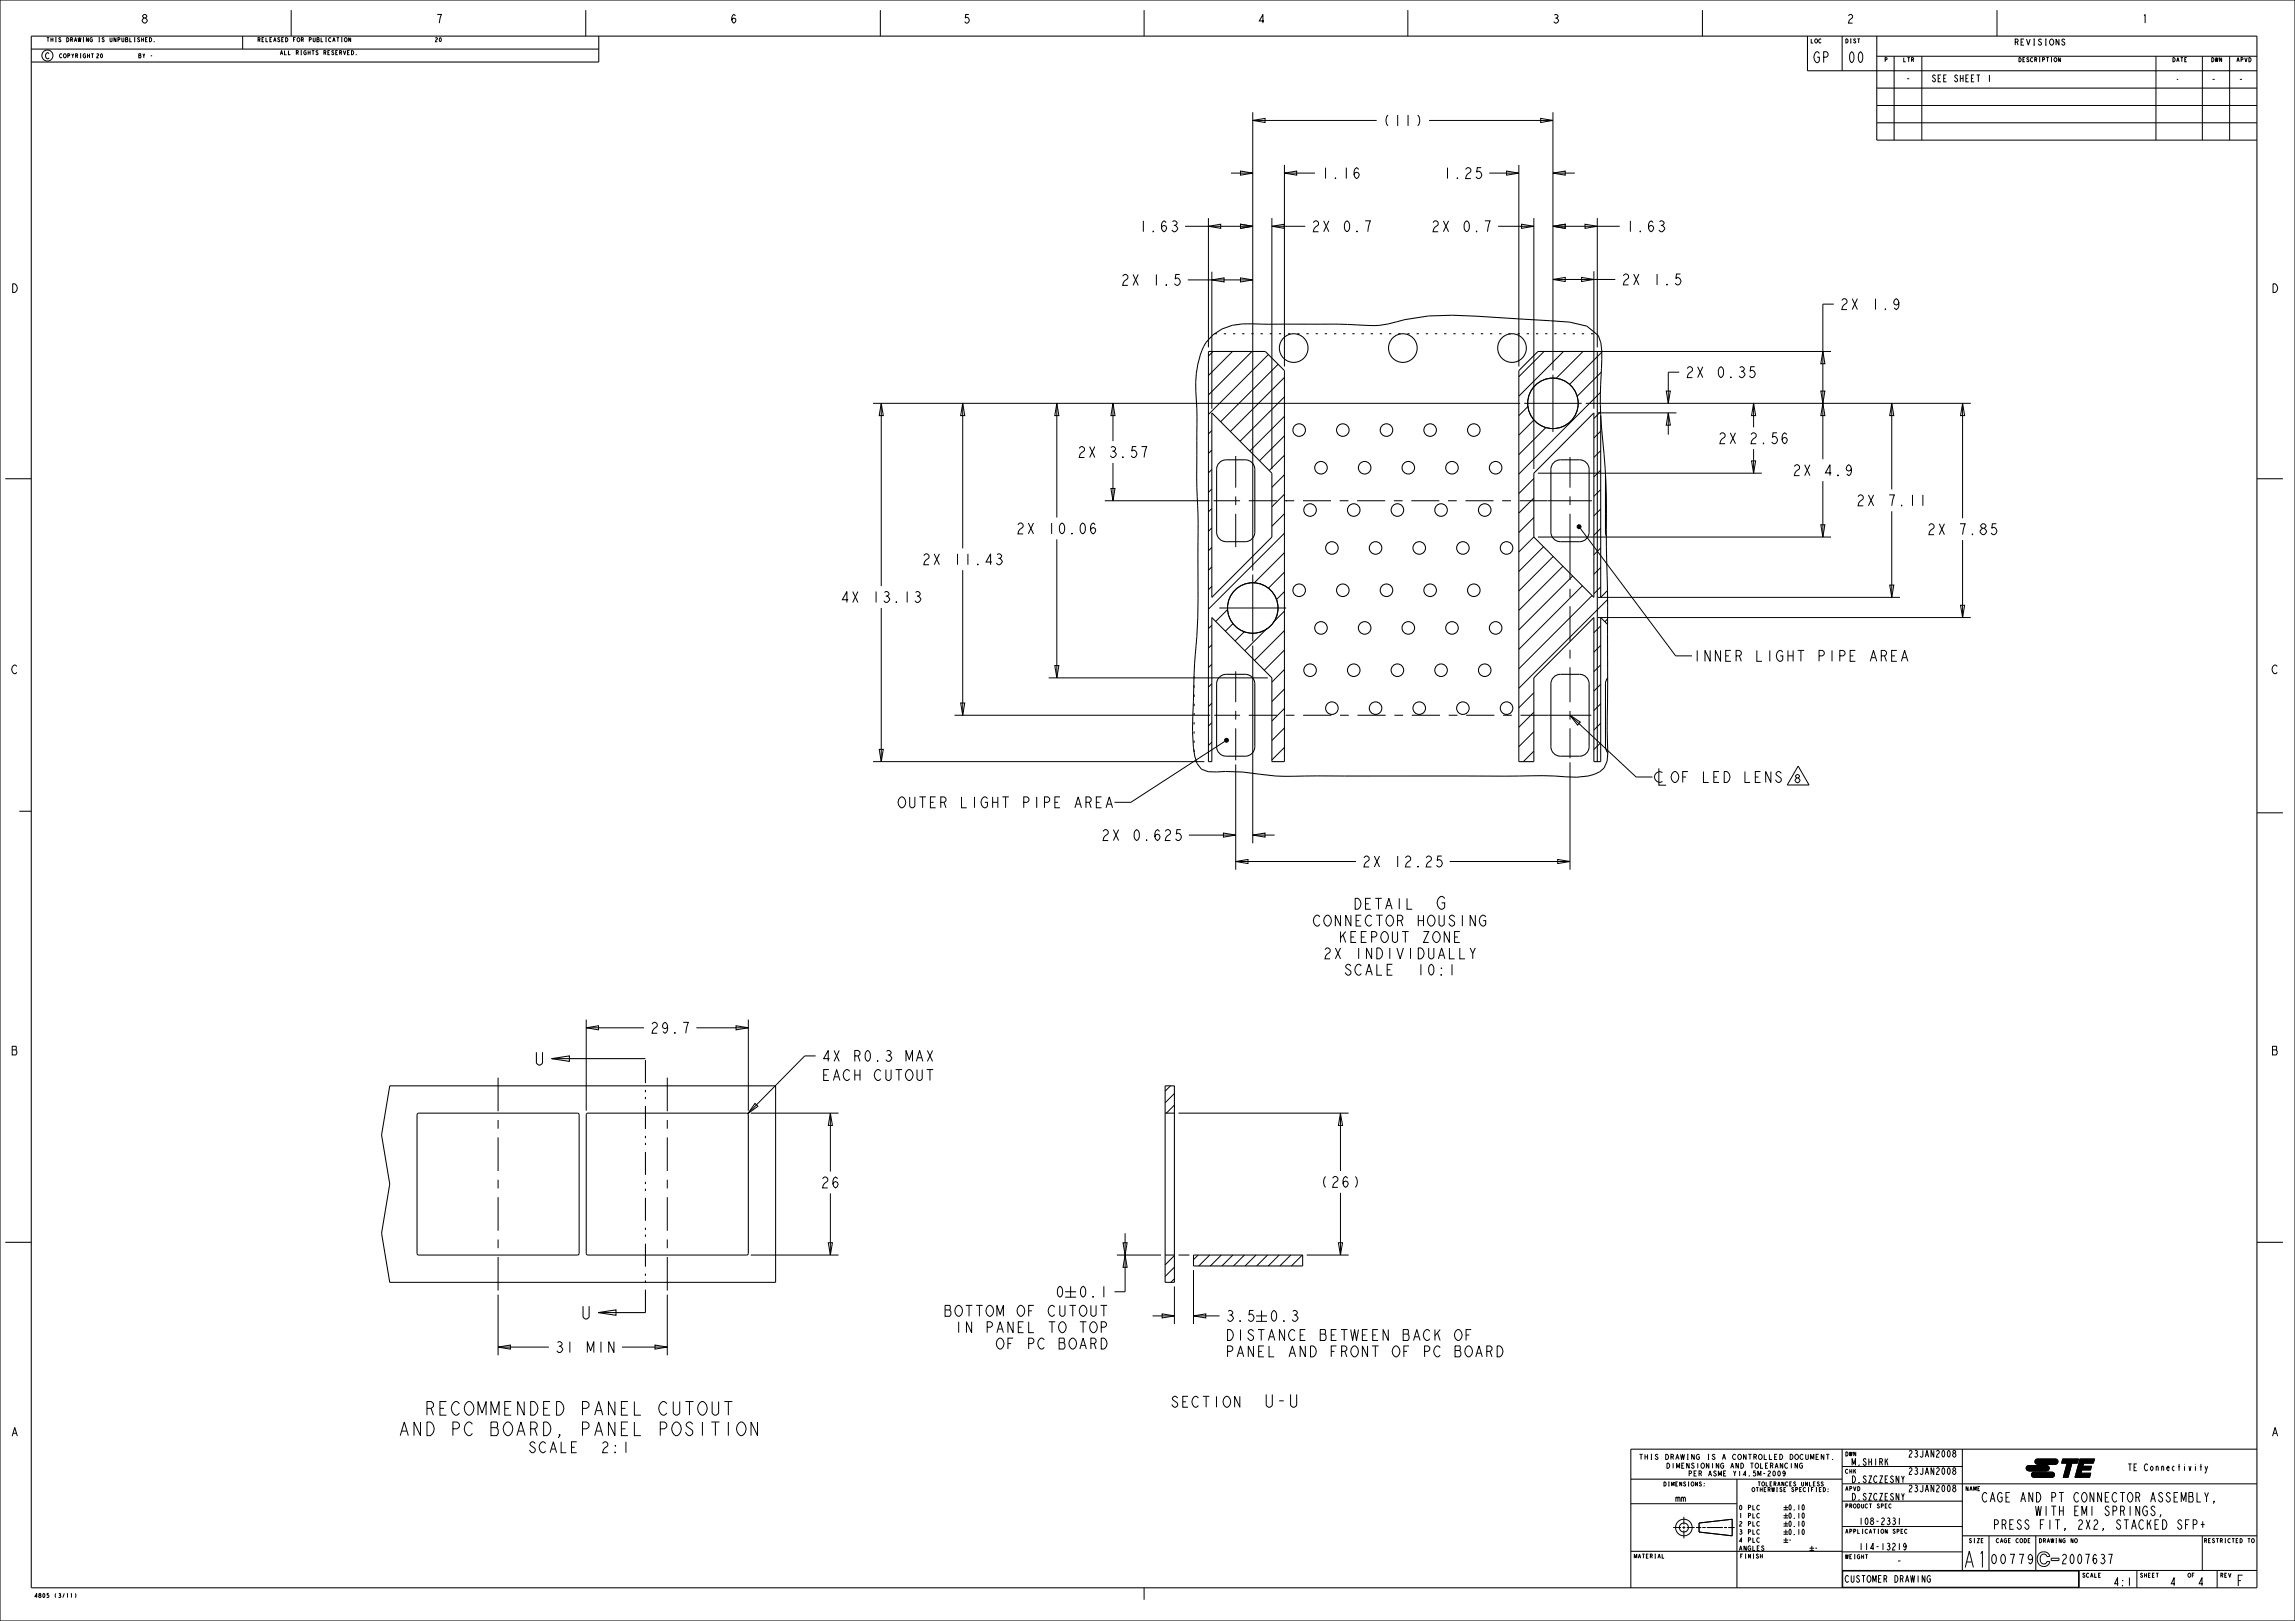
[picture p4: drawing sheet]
<svg xmlns="http://www.w3.org/2000/svg" width="841mm" height="594mm" viewBox="0 0 841 594" stroke-linecap="round" stroke-linejoin="round" font-family="sans-serif">
<defs><g id="words">
<text font-size="7.8" x="719.3" y="574.4">A1</text>
<g font-size="6.5">
<text x="165.5" y="518.6">RECOMMENDED PANEL CUTOUT</text>
<text x="157.7" y="526.1">AND PC BOARD, PANEL POSITION</text>
</g>
<g font-size="6.1">
<text x="526.5" y="333.2">G</text>
<text x="464.1" y="515.7">U-U</text>
</g>
<g font-size="5.2">
<text x="664.3" y="23">GP</text>
<text x="677" y="23">00</text>
<text x="506.5" y="46.1">(11 )</text>
<text x="483.9" y="65.4">1.16</text>
<text x="528.5" y="65.4">1.25</text>
<text x="417.1" y="84.9">1.63</text>
<text x="480.3" y="84.9">2X</text>
<text x="491.7" y="84.9">0.7</text>
<text x="524.2" y="84.9">2X</text>
<text x="535.6" y="84.9">0.7</text>
<text x="595.5" y="84.9">1.63</text>
<text x="410.5" y="104.6">2X</text>
<text x="421.9" y="104.6">1.5</text>
<text x="593.9" y="104.4">2X</text>
<text x="605.3" y="104.4">1.5</text>
<text x="674" y="113.4">2X</text>
<text x="685.4" y="113.4">1.9</text>
<text x="617.3" y="138.4">2X</text>
<text x="628.7" y="138.4">0.35</text>
<text x="394.5" y="167.6">2X</text>
<text x="405.9" y="167.6">3.57</text>
<text x="629.3" y="162.6">2X</text>
<text x="640.7" y="162.6">2.56</text>
<text x="656.6" y="174.3">2X</text>
<text x="668" y="174.3">4.9</text>
<text x="679.9" y="185.3">2X</text>
<text x="691.3" y="185.3">7.11</text>
<text x="372.1" y="195.6">2X</text>
<text x="383.5" y="195.6">10.06</text>
<text x="705.9" y="195.9">2X</text>
<text x="717.3" y="195.9">7.85</text>
<text x="337.6" y="206.9">2X</text>
<text x="349" y="206.9">11.43</text>
<text x="307.7" y="220.8">4X</text>
<text x="319.1" y="220.8">13.13</text>
<text x="620" y="242.3">INNER LIGHT PIPE AREA</text>
<text x="328.6" y="296">OUTER LIGHT PIPE AREA</text>
<text x="403.3" y="308">2X</text>
<text x="414.7" y="308">0.625</text>
<text x="498.9" y="317.7">2X</text>
<text x="510.3" y="317.7">12.25</text>
<text x="498.4" y="333.2">DETAIL</text>
<text x="486.6" y="339.4">CONNECTOR HOUSING</text>
<text x="494.4" y="345.4">KEEPOUT ZONE</text>
<text x="489.7" y="351.4">2X INDIVIDUALLY</text>
<text x="494.6" y="357.4">SCALE</text>
<text x="520.1" y="357.4">10:1</text>
<text x="238" y="378.6">29.7</text>
<text x="300.9" y="388.9">4X R 0.3</text>
<text x="330.6" y="388.9">MAX</text>
<text x="300.9" y="395.9">EACH CUTOUT</text>
<text x="300.5" y="435.3">26</text>
<text x="483.6" y="435.1">(26 )</text>
<text x="386.5" y="475.3">0</text>
<text x="395" y="475.3">0.1</text>
<text x="345.6" y="482.3">BOTTOM OF CUTOUT</text>
<text x="448.9" y="484.2">3.5</text>
<text x="465" y="484.2">0.3</text>
<text x="349.4" y="488.3">IN PANEL TO TOP</text>
<text x="448.9" y="491.2">DISTANCE BETWEEN BACK OF</text>
<text x="203.1" y="495.6">31</text>
<text x="213.8" y="495.6">MIN</text>
<text x="364.6" y="494.3">OF PC BOARD</text>
<text x="448.9" y="497.2">PANEL AND FRONT OF PC BOARD</text>
<text x="431.7" y="515.7">SECTION</text>
<text x="195.7" y="532.3">SCALE</text>
<text x="220.9" y="532.3">2:1</text>
<text x="819.4" y="581.2">F</text>
</g>
<g font-size="4.6">
<text x="726" y="550.4">CAGE AND PT CONNECTOR ASSEMBLY,</text>
<text x="745.6" y="555.4">WITH EMI SPRINGS,</text>
<text x="730.2" y="560.4">PRESS FIT, 2X2, STACKED SFP+</text>
<text x="729.1" y="573.1">00779</text>
<text x="755.1" y="573">2007637</text>
</g>
<g font-size="4.1">
<text x="51.5" y="8.5">8</text>
<text x="159.5" y="8.5">7</text>
<text x="267.4" y="8.5">6</text>
<text x="352.8" y="8.5">5</text>
<text x="460.7" y="8.5">4</text>
<text x="568.7" y="8.5">3</text>
<text x="676.6" y="8.5">2</text>
<text x="784.6" y="8.5">1</text>
<text x="3.9" y="107.2">D</text>
<text x="832.2" y="107.2">D</text>
<text x="3.9" y="246.9">C</text>
<text x="832.2" y="246.9">C</text>
<text x="3.9" y="386.6">B</text>
<text x="832.2" y="386.6">B</text>
<text x="3.9" y="526.3">A</text>
<text x="832.2" y="526.3">A</text>
</g>
<g font-size="3.9">
<text x="657.3" y="286.8">8</text>
<text x="694.8" y="573.5">-</text>
<text x="774.3" y="581.1">4:1</text>
<text x="795.1" y="581.1">4</text>
<text x="805.3" y="581.1">4</text>
</g>
<g font-size="3.3">
<text x="707.7" y="30">SEE SHEET 1</text>
<text x="698.2" y="30.1">-</text>
<text x="810.2" y="30.3">-</text>
<text x="820.2" y="30.3">-</text>
<text x="699.1" y="534">23JAN2008</text>
<text x="678.3" y="537">M.SHIRK</text>
<text x="779.5" y="538.9">TE Connectivity</text>
<text x="678.3" y="543.3">D.SZCZESNY</text>
<text x="699.1" y="540.3">23JAN2008</text>
<text x="613.9" y="550.3">mm</text>
<text x="678.3" y="549.7">D.SZCZESNY</text>
<text x="699.1" y="546.7">23JAN2008</text>
<text x="681" y="558.7">108-2331</text>
<text x="681" y="568">114-13219</text>
<text x="675.9" y="579.8">CUSTOMER DRAWING</text>
</g>
<g font-size="2.9">
<text x="737.9" y="16.5">REVISIONS</text>
<text x="16.4" y="21.6">C</text>
</g>
<g font-size="2.6">
<text x="797.2" y="30.1">-</text>
<text x="655.2" y="553.4">0.10</text>
<text x="655.2" y="556.4">0.10</text>
<text x="655.2" y="559.4">0.10</text>
<text x="655.2" y="562.4">0.10</text>
<text x="655.2" y="565.3">-</text>
<text x="664.7" y="568.3">-</text>
</g>
<g font-size="2.5">
<text x="606.9" y="534.8">THIS DRAWING IS A CONTROLLED DOCUMENT.</text>
<text x="610.4" y="538">DIMENSIONING AND TOLERANCING</text>
<text x="618.5" y="540.9">PER ASME Y14.5M-2009</text>
</g>
<g font-size="2.2">
<text x="637.1" y="553.3">0 PLC</text>
<text x="637.1" y="556.3">1 PLC</text>
<text x="637.1" y="559.2">2 PLC</text>
<text x="637.1" y="562.2">3 PLC</text>
<text x="637.1" y="565.2">4 PLC</text>
<text x="637.1" y="568.2">ANGLES</text>
</g>
<g font-size="2">
<text x="16.9" y="15.3">THIS DRAWING IS UNPUBLISHED.</text>
<text x="94.2" y="15.3">RELEASED FOR PUBLICATION</text>
<text x="159.2" y="15.3">20</text>
<text x="663.4" y="15.8">LOC</text>
<text x="676.1" y="15.8">DIST</text>
<text x="21.6" y="21.2">COPYRIGHT</text>
<text x="35.1" y="21.2">20</text>
<text x="50.6" y="21.2">BY -</text>
<text x="102.5" y="20.1">ALL RIGHTS RESERVED.</text>
<text x="690.4" y="22.6">P</text>
<text x="697.3" y="22.6">LTR</text>
<text x="739.5" y="22.6">DESCRIPTION</text>
<text x="795.9" y="22.6">DATE</text>
<text x="810.1" y="22.6">DWN</text>
<text x="819.4" y="22.6">APVD</text>
<text x="676.1" y="533.6">DWN</text>
<text x="676.1" y="539.9">CHK</text>
<text x="609.4" y="544.6">DIMENSIONS:</text>
<text x="643.9" y="544.5">TOLERANCES UNLESS</text>
<text x="641.8" y="546.6">OTHERWISE SPECIFIED:</text>
<text x="676.1" y="546.3">APVD</text>
<text x="720.1" y="546.3">NAME</text>
<text x="676.1" y="552.6">PRODUCT SPEC</text>
<text x="676.1" y="561.9">APPLICATION SPEC</text>
<text x="721.3" y="565.3">SIZE</text>
<text x="731.3" y="565.3">CAGE CODE</text>
<text x="747" y="565.3">DRAWING NO</text>
<text x="807.5" y="565.3">RESTRICTED TO</text>
<text x="598.6" y="571">MATERIAL</text>
<text x="637.5" y="571">FINISH</text>
<text x="676.1" y="571.2">WEIGHT</text>
<text x="762.9" y="578">SCALE</text>
<text x="784.1" y="578">SHEET</text>
<text x="801.6" y="578">OF</text>
<text x="813.5" y="578">REV</text>
<text x="12.4" y="585.4">4805 (3/11)</text>
</g>
</g></defs>
<g fill="none" stroke="#000" stroke-width=".38">
<path d="M0 0h841v594h-841zM11.5 13.2h815.6v568.6h-815.6zM11.5 18h207.9M219.4 13.2v9.5h-207.9M662.3 13.2v12.7h164.8M675 13.2v12.7M687.7 13.2v38.2M687.7 32.3h139.4M694.1 20.6v30.8M444.5 122.7a20.2 20.2 0 0 1 14.6-4l31.5 .1 9.6 .4a29.5 29.5 0 0 0 11.6-1.3 78.8 78.8 0 0 1 29.1-2l34.3 2.1 6.3 1.5 4.2 3.5a25.8 25.8 0 0 1 1.2 11.9l-.4 9.7a154.6 154.6 0 0 0 1.3 22l.7 10.3 .1 17.2a1780.8 1780.8 0 0 1 .3 73.4l.3 8.4a6.8 6.8 0 0 1-5 7.9 33.7 33.7 0 0 1-14.4 .6h-91.8a96.1 96.1 0 0 1-22.5-1.5l-12.8-.1-2.4-.9-1.6-2.1a42.4 42.4 0 0 1-1.6-17.3l.9-22.6a318.6 318.6 0 0 0 1-41.5v-6.7a636.2 636.2 0 0 1-.4-41.9 47.7 47.7 0 0 1 1.2-19.7 14.9 14.9 0 0 1 4.7-7.4zM142.8 397.9h141.4v72h-141.4l-3-18 3-18-3-18zM196.6 385.6v3.9l.8 .8h.6l.8-.8v-3.9"/>
<path d="M202.1 387.9l6.5-1v2zM202.1 387.9h34.4M427 397.9h3.4v72h-3.4zM153 408.1h59v51.6h-59zM215 408.1h59v51.6h-59zM427 407.9h3.4M427 459.9h3.4M437.4 459.9h40v4h-40zM213.7 478.6v4l.8 .7h.5l.9-.7v-4M219.2 481l6.5-1v2zM219.2 481h17.3M675 531v50.8"/>
<path d="M719.1 531v44.5M827.1 531h-229.5v50.8M597.7 542h77.3M636.5 542v39.8M675 550.1h44.1M719.1 543.7h108M597.6 568.5h77.5M675 575.5h86.9v6.3M675.2 575.7h86.5v5.9h-86.5zM719.1 562.8h108"/>
</g>
<path d="M236.5 481v-93.1" fill="none" stroke="#000" stroke-width=".38" stroke-dasharray="8.4 2.5 .8 1.7 .8 2.5" stroke-linecap="butt"/>
<g fill="none" stroke="#000" stroke-width=".37">
<path d="M33.4 19.7h.9M33.9 19.7v1.5M51.2 14l-.5-.2-.3 .4a.67 .67 0 0 1 .6 .4 .67 .67 0 0 1-.1 .7l-.5-.4M51.9 13.8v1.5M51.9 14.5h.7M52.6 13.8v1.5M53.3 14.5h.5M54.1 13.8h-.8v1.5h.8M54.8 13.8a.76 .76 0 0 1 .8 .7 .76 .76 0 0 1-.8 .8zM56.6 15.3h.1M88.9 13.2v4.8M106.7 3.7v9.5"/>
<path d="M123.4 13.8h.9M123.8 13.8v1.5M125.1 13.8h.3M125.1 15.3h.3M125.3 13.8v1.5M125.8 18.5l.5 1.6 .4-1.6M127.4 19.3h.4M128.1 18.5h-.7v1.6h.7M128.5 13.8v1.5l-.7-1.5v1.5M128.8 18.5a.76 .76 0 0 1 .8 .8 .76 .76 0 0 1-.8 .8zM130.6 20.1h.1M214.7 3.7v9.5"/>
<path d="M322.6 3.7v9.5M419.3 3.7v9.5M515.9 3.7v9.5M623.9 3.7v9.5M680.7 14.2h.9M731.8 3.7v9.5M754.5 14.3v2.2l-1.1-2.2v2.2M756.6 14.7l-.4-.4-.6 .4 1 1.1-.1 .6-.5 .1-.6-.5M55.2 20.4h.5M687.7 38.7h139.3M687.7 20.6h139.4M704.3 20.6v30.8"/>
<path d="M729 27.5v2.5M755 21.1v1.5l-.7-1.5v1.5M790.1 20.6l-.1 30.8M801.3 21.1h-.7v1.5h.7M807.1 20.6l-.1 30.8M817.1 20.6l-.1 30.8M824.1 21.1a.76 .76 0 0 1 .8 .8 .76 .76 0 0 1-.8 .7zM687.7 45h139.3M687.7 51.4h139.3M1.9 175.4h9.6M827.1 175.4h9.5M7.1 297.3h4.4"/>
<path d="M827.1 297.8h9.5M428.9 397.9l-1.9 2M430.4 400.7l-3.4 3.4M430.4 405l-3 2.9M1.9 455.2h9.6M439 459.9l-1.6 1.7M443.3 459.9l-4 4M447.5 459.9l-4 4M451.8 459.9l-4 4M456 459.9l-4 4M460.3 459.9l-4 4M464.5 459.9l-4 4"/>
<path d="M468.7 459.9l-4 4M473 459.9l-4 4M477.2 459.9l-4 4M827.1 455.2h9.5M430.4 460.1l-3.4 3.4M430.4 464.3l-3.4 3.4M430.4 468.6l-1.4 1.3M600.8 532.9h1.2M601.4 532.9v1.9M602.8 532.9v1.9M602.8 533.9h.9M603.7 532.9v1.9"/>
<path d="M604.9 532.9h.5M604.9 534.8h.5M605.2 532.9v1.9M666.4 532.9h-.9v1.9h.9M668.3 532.9v1.9l-.9-1.9v1.9M669.2 532.9h1.2M669.8 532.9v1.9M671.6 534.7l.1 .1zM675 537.4h44.1M691.3 535.3l.5 1.7M691.8 534.5l-1 1.4M715.8 532.7a.61 .61 0 0 1 .9 .3 .61 .61 0 0 1-.5 .8 .61 .61 0 0 1-.7-.7z"/>
<path d="M715.8 539.1a.61 .61 0 0 1 .9 .3 .61 .61 0 0 1-.5 .8 .61 .61 0 0 1-.7-.7zM716 532.5l-.4-.4 .4-.6 .6 .4-.3 .6M716 538.9l-.4-.4 .4-.7 .6 .4-.3 .7M742.8 537.3l.6-.3h6.6a.95 .95 0 0 1 .9 .9 .95 .95 0 0 1-.8 1l-6.7 .1a.95 .95 0 0 1-.8-.6 .95 .95 0 0 1 .2-1.1zM743.4 539l6.7-.1zM744.7 539.7l.7-.2h6.5a.95 .95 0 0 1 1 .8 .95 .95 0 0 1-.9 1l-6.6 .1a.95 .95 0 0 1-.9-.6 .95 .95 0 0 1 .2-1.1zM746 534.9l.6-.3h6.6a.95 .95 0 0 1 .9 .9 .95 .95 0 0 1-.8 1h-6.7a.95 .95 0 0 1-.8-.5 .95 .95 0 0 1 .2-1.1zM746.6 536.5h6.7zM750.1 538.9l-6.7 .1a.95 .95 0 0 1-.9-1 .95 .95 0 0 1 .9-1h6.6a.95 .95 0 0 1 .9 1 .95 .95 0 0 1-.9 1M753.3 536.5h-6.7a.95 .95 0 0 1-.9-.9 .95 .95 0 0 1 .9-1h6.6a.95 .95 0 0 1 .9 1 .95 .95 0 0 1-.9 .9M755.9 534.6h5.8l-.4 1.5h-2.1l-1.4 5.3h-1.7l1.4-5.3h-2zM762.2 534.6h5.3l-.4 1.5h-3.6l-3.1 5.3z"/>
<path d="M762.2 534.6h5.3l-.4 1.5h-3.6l-.3 1.2h3.2l-.3 1.3h-3.3l-.3 1.3h3.6l-.4 1.5h-5.3zM762.8 538.6l-.3 1.3h3.6l-.4 1.5h-5.3zM763.5 536.1l-.3 1.2h3.2l-.3 1.3h-3.3l-2.4 2.8zM806.1 537.5h.8M806.5 536.4v2.5M808 537.3l.5 1.4-.1 .7-.5 .4M809 537.3l-.5 1.4M597.6 551h38.9M613.1 559.7h2.9M616.5 559.7h1.1M617.1 555.8v2.9M617.1 559.2v1.1"/>
<path d="M618.1 559.7h2.9M621.5 559.7h1.9M622.6 558.1l12.2-1.4v6.1l-12.2-1.4zM623.5 543.3l-.5-.3-.2 .4a.67 .67 0 0 1 .6 .4 .67 .67 0 0 1-.2 .8l-.5-.4M623.9 559.7h1.1M624.6 543.5h.1M624.6 544.6h.1M625.5 559.7h5.8M631.8 559.7h1M633.4 559.7h2.2M644.8 551.9l-.4-.3a.79 .79 0 0 0-.7 .9 .79 .79 0 0 0 .9 .6l.2-.1M644.8 554.8l-.4-.2a.79 .79 0 0 0-.7 .8 .79 .79 0 0 0 .9 .7l.2-.1"/>
<path d="M644.8 557.8l-.4-.3a.79 .79 0 0 0-.7 .9 .79 .79 0 0 0 .9 .7l.2-.1M653.6 552.4h1.7M653.6 558.4h1.7M653.6 555.4h1.7M653.6 553.3h1.7M653.6 559.2h1.7M653.6 556.3h1.7M654.4 551.6v1.7M654.4 554.6v1.7M654.4 557.5v1.7M660.6 551.5h.4l.2 .5-.1 1-.3 .4-.4-.7zM660.6 554.6h.4l.2 .5v.6l-.4 .7-.4-.7z"/>
<path d="M660.6 557.5h.4l.2 .5v.7l-.4 .7-.4-.7zM664.5 543.8h.5M665.2 543h-.7v1.5h.7M665.4 545.1h.4M665.4 546.6h.4M666.7 543.3l-.5-.3-.2 .4a.67 .67 0 0 1 .6 .4 .67 .67 0 0 1-.2 .7l-.5-.3M666.7 545.8h.5M667.4 545.1h-.7v1.5h.7M668.1 543.3l-.4-.3-.3 .4a.67 .67 0 0 1 .6 .4 .67 .67 0 0 1-.1 .7l-.6-.3M668.2 545.1a.76 .76 0 0 1 .8 .7 .76 .76 0 0 1-.8 .8zM670 545.6h.1M670 546.6h.1"/>
<path d="M675 559.4h44.1M675 543.7h44.1M680.7 544.7a.76 .76 0 0 1 .9 .8 .76 .76 0 0 1-.9 .8zM690.9 551.9h.4M691.6 551.1h-.7v1.5h.7M693 551.3l-.2-.2a.7 .7 0 0 0-.7 .8 .7 .7 0 0 0 .8 .6l.1-.1M695.8 540.8v2.5l-1-2.5v2.5M695.8 547.2v2.5l-1-2.5v2.5M696 556.2v2.5M696.8 540.8l.5 1.3v1.2M696.8 547.2l.5 1.3v1.2M697.8 540.8l-.5 1.3"/>
<path d="M697.8 547.2l-.5 1.3M715.8 545.4a.61 .61 0 0 1 .9 .3 .61 .61 0 0 1-.5 .8 .61 .61 0 0 1-.7-.7zM716 545.2l-.4-.4 .4-.6 .6 .4-.3 .6M725.5 544.7h-.7v1.6h.7M745.4 541.4l6.6-.1zM752 541.4h-6.6a.95 .95 0 0 1-1-1 .95 .95 0 0 1 1-.9h6.5a.95 .95 0 0 1 1 .9 .95 .95 0 0 1-1 1M786.9 552.5l-.5-.6a1.86 1.86 0 0 0-1.3 1.8 1.86 1.86 0 0 0 1.3 1.7l.5-.6v-1.1h-.7M789.7 552.5l-.5-.6a.8 .8 0 0 0-.9 .9l.5 .6a1.03 1.03 0 0 1 .9 1 1.03 1.03 0 0 1-.9 1l-.7-.9M791.8 555.4l-.2-.3 .2 .3-.4 .6M798.1 546.9h-1.4v3.5h1.4M799.3 550.4v-3.5l.9 2.9 .9-2.9v3.5M799.5 557.5l-.5-.6a.8 .8 0 0 0-.9 .9l.5 .6a1.03 1.03 0 0 1 .9 1 1.03 1.03 0 0 1-.9 1l-.7-.9"/>
<path d="M800.9 558.7h.9M802.1 546.9h1.2l.2 .3-.2 1.2 .4 .5v.9l-.4 .6h-1.2zM802.1 548.4h1.2M802.3 556.9h-1.4v3.5M803.7 558.7h.9l.5-.6v-.6l-.5-.6h-.9v3.5M805.1 546.9v3.5h1.4M806.5 558.7h1.4M807.2 557.5v2.3M807.9 546.9l.7 1.8v1.7M809.3 546.9l-.7 1.8M811.4 550.4l-.2-.3 .2 .3-.4 .6M609.1 569.5v1.5h.7"/>
<path d="M617.1 560.8v2.9M644.8 560.8l-.4-.3a.79 .79 0 0 0-.7 .9 .79 .79 0 0 0 .9 .7l.2-.2M644.8 563.8l-.4-.3a.79 .79 0 0 0-.7 .9 .79 .79 0 0 0 .9 .7l.2-.2M645.1 570.2h.7M645.8 569.5v1.5M646.4 566.8l-.3-.3-.5 .3 .8 .8-.1 .4-.4 .2-.4-.4M653.6 564.3h1.7M653.6 561.4h1.7M653.6 565.2h1.7M653.6 562.2h1.7M654.4 560.5v1.7M654.4 563.5v1.7"/>
<path d="M660.6 560.5h.4l.2 .5v.7l-.4 .7-.4-.7zM663.1 567.3h1.7M663.1 568.2h1.7M663.9 566.5v1.7M675 568.7h44.1M683.5 569.7h.9M684 569.7v1.5M695.2 561.1l.6-.1v-.5l-.6-.1v1.5M696.6 561.1h.5M697.4 560.4h-.8v1.5h.8M698.5 566.3l-.5 .7-.4-.2v-.9l.4-.4a1.69 1.69 0 0 1 0 2.5l-.4-.4M698.8 560.6l-.3-.2a.7 .7 0 0 0-.6 .8 .7 .7 0 0 0 .8 .6l.1-.1"/>
<path d="M705.4 577.3v2.5l-1-2.5v2.5M707.4 577.7l-.4-.4a1.33 1.33 0 0 0-.9 1.3 1.33 1.33 0 0 0 .9 1.2l.4-.4v-.8h-.5M726.8 563.8h-.8v1.5h.8M728.9 562.8v12.7M741.8 563.8a.76 .76 0 0 1 .8 .8 .76 .76 0 0 1-.8 .7zM743.2 564.6h.5M744 563.8h-.8v1.5h.8M744.8 570.7l-.2 .6-.6 .3-.6-.3a1.27 1.27 0 0 1 .6-1.7l.4 .3a2.21 2.21 0 0 1-.4 3.2l-.6-.6M746 562.8v12.7M747.3 569.2l.8-.4 1.2-.1 .8 .2 .7 .7 .3 .8h-1l-.5-.7-.8-.2-.8 .4-.3 .8 .1 1.5 .7 .8h1l.6-.8h1l-.2 .8-.7 .7-1.7 .3-1.5-1-.5-1.9zM754.5 571h-2.8v.9h2.8M759.7 563.8v1.5l-.8-1.5v1.5"/>
<path d="M761.9 575.5h65.2M769 577.3h.5M769.8 576.5h-.8v1.5h.8M772.6 569.5h1.4l-.7 3.5M783.1 575.5v6.3M790.1 576.5h.9M790.6 576.5v1.5M807 562.8v12.7M812.5 575.5v6.3M823.7 563.8h.9M824.1 563.8v1.5M26 584.2l.2-.3v1.5"/>
<path d="M27.5 583.9l.3 .9-.3 .6M419.3 581.8v4.4"/>
<circle cx="126.7" cy="14.5" r=".68"/>
<circle cx="17.4" cy="20.4" r="2.03"/>
<circle cx="753.2" cy="21.8" r=".68"/>
<circle cx="617.1" cy="559.7" r="3"/>
<circle cx="617.1" cy="559.7" r="1.66"/>
<circle cx="760.8" cy="564.5" r=".68"/>
<circle cx="825.6" cy="564.5" r=".68"/>
</g>
<path d="M742.8 537.3l.6-.3h6.6a.95 .95 0 0 1 .9 .9 .95 .95 0 0 1-.8 1l-6.7 .1a.95 .95 0 0 1-.8-.6 .95 .95 0 0 1 .2-1.1zM744.7 539.7l.7-.2h6.5a.95 .95 0 0 1 1 .8 .95 .95 0 0 1-.9 1l-6.6 .1a.95 .95 0 0 1-.9-.6 .95 .95 0 0 1 .2-1.1zM746 534.9l.6-.3h6.6a.95 .95 0 0 1 .9 .9 .95 .95 0 0 1-.8 1h-6.7a.95 .95 0 0 1-.8-.5 .95 .95 0 0 1 .2-1.1zM755.9 534.6h5.8l-.4 1.5h-2.1l-1.4 5.3h-1.7l1.4-5.3h-2zM762.8 538.6l-.3 1.3h3.6l-.4 1.5h-5.3zM763.5 536.1l-.3 1.2h3.2l-.3 1.3h-3.3l-2.4 2.8zM762.2 534.6h5.3l-.4 1.5h-3.6l-3.1 5.3z" fill="#000"/>
<!-- layer: COSMETIC -->
<path d="M445.1 122.3h139.8M437.6 275.6v-28.5" fill="none" stroke="#000" stroke-width=".38" stroke-dasharray=".8 2.5" stroke-linecap="butt"/>
<!-- layer: DIM_DRIVEN -->
<g fill="none" stroke="#000" stroke-width=".37">
<path d="M459.1 44.1l4.5-.7v1.5zM459.1 41.1v167.9M459.1 44.1h45.4M523.7 44.1h45.4M564.6 43.4l4.5 .7-4.5 .8zM569.1 41.1v94.7M442.8 79.9v47.4M451.1 63.4h8M454.6 62.7l4.5 .7-4.5 .8zM466.1 79.9v92M470.7 63.4l4.5-.7v1.5zM470.7 60.4v73.9"/>
<path d="M470.7 63.4h11.2M497.9 62.1l-.7-.7-.5 .4a2.53 2.53 0 0 0 .5 3.6 1.24 1.24 0 0 0 .8-1.1 1.24 1.24 0 0 0-.8-1.2l-.8 .3-.2 .7M542.8 61.4h-1.4l-.3 1.7 .5-.3a1.34 1.34 0 0 1 1.4 1.3 1.34 1.34 0 0 1-1.4 1.3l-.7-.6M545.7 63.4h10.9M552.1 62.7l4.5 .7-4.5 .8zM556.6 60.4v73.9M562.1 79.9v92M569.1 63.4l4.5-.7v1.5zM569.1 63.4h8M585.3 79.9v47.4M429.7 81.3l.4-.4a1 1 0 0 1 1.2 1l-.7 .7a1.11 1.11 0 0 1 .7 1.7 1.11 1.11 0 0 1-1.9 0M434.3 82.9h24.8"/>
<path d="M442.8 82.9l4.5-.7v1.5zM444.1 99.6v50.2M454.6 82.2l4.5 .7-4.5 .8zM466.1 82.9l4.5-.7v1.5zM466.1 82.9h12.2M549 82.9h13.1M557.6 82.2l4.5 .7-4.5 .8zM569.1 82.9l4.5-.7v1.5zM569.1 82.9h24.4M580.8 82.2l4.5 .7-4.5 .8zM584.1 99.4v50.4M608.1 81.3l.5-.4a1 1 0 0 1 1.2 1l-.7 .7a1.11 1.11 0 0 1 .7 1.7 1.11 1.11 0 0 1-1.9 0"/>
<path d="M432.3 100.6h-1.4l-.3 1.6 .5-.3a1.34 1.34 0 0 1 1.4 1.3 1.34 1.34 0 0 1-1.4 1.4l-.7-.7M435.3 102.6h23.8M444.1 102.6l4.5-.8v1.5zM454.6 101.8l4.5 .8-4.5 .7zM569.1 102.4l4.5-.7v1.5zM569.1 102.4h22.8M579.6 101.7l4.5 .7-4.5 .8zM615.8 100.4h-1.4l-.3 1.7 .5-.4a1.34 1.34 0 0 1 1.4 1.4 1.34 1.34 0 0 1-1.4 1.3l-.7-.7M672 111.4h-4v56.9M586.8 128.8h84.2M615.3 136.4h-4v11.4M643 134.4h-1.4l-.3 1.6 .5-.3a1.34 1.34 0 0 1 1.4 1.3 1.34 1.34 0 0 1-1.4 1.4l-.7-.7"/>
<path d="M668 128.8l.7 4.5h-1.5zM319.9 147.8h237.2M322.9 147.8l.8 4.5h-1.5zM322.9 147.8v67M352.8 147.8l.7 4.5h-1.5zM352.8 147.8v53.1M387.3 147.8l.7 4.5h-1.5zM387.3 147.8v41.8M407.8 147.8l.8 4.5h-1.5zM407.8 147.8v13.8M581.1 147.8h141.1M585.6 151.3h28.7"/>
<path d="M610.6 143.3h1.5l-.8 4.5zM611.3 151.3l.8 4.5h-1.5zM611.3 151.3v8M642.6 147.8l.8 4.5h-1.5zM642.6 147.8v8.8M654.7 159.3l-.7-.7-.5 .3a2.53 2.53 0 0 0 .5 3.7 1.24 1.24 0 0 0 .8-1.2 1.24 1.24 0 0 0-.8-1.1l-.7 .3-.2 .7M667.2 143.3h1.5l-.7 4.5zM668 147.8l.7 4.5h-1.5zM693.2 147.8l.8 4.5h-1.5zM693.2 147.8v31.5M719.2 147.8l.7 4.5h-1.5zM719.2 147.8v42.1"/>
<path d="M407.1 179h1.5l-.8 4.5zM407.8 169.6v13.9M418.3 163.6h1.9l-1 4M563.6 173.4h82M641.9 168.9h1.5l-.8 4.5zM642.6 164.6v8.8M668 176.3v20.5M387.3 197.6v50.8M401.3 192.3l-.7-.7-.5 .4a2.53 2.53 0 0 0 .5 3.6 1.24 1.24 0 0 0 .8-1.1 1.24 1.24 0 0 0-.8-1.2l-.7 .3-.3 .7M404.8 183.5h38.4M563.6 196.8h107.4M667.2 192.3h1.5l-.7 4.5z"/>
<path d="M693.2 187.3v31.6M719.2 197.9v28.4M731.5 191.9h-1.4l-.2 1.7 .5-.3a1.34 1.34 0 0 1 1.4 1.3 1.34 1.34 0 0 1-1.4 1.3l-.8-.6M335.5 217.1l.5-.3a1 1 0 0 1 1.2 1l-.7 .6a1.11 1.11 0 0 1 .6 1.8 1.11 1.11 0 0 1-1.8-.1M336 218.4h.5M352.8 208.9v53.2M365.4 203.3l.4-.4a1 1 0 0 1 1.2 1l-.7 .7a1.11 1.11 0 0 1 .7 1.7 1.11 1.11 0 0 1-1.9 0M365.8 204.6h.5M585.6 218.9h110.6M692.5 214.4h1.5l-.8 4.5zM322.9 222.8v56.3M459.1 236.5v72.5"/>
<path d="M585.6 226.3h136.6M718.4 221.8h1.5l-.7 4.5zM352 257.6h1.5l-.7 4.5zM384.3 248.4h80.3M386.5 243.9h1.5l-.7 4.5zM319.9 279.1h121.4M322.2 274.6h1.5l-.8 4.5zM349.8 262.1h93.7M575.3 279.3v39.4M452.8 280.1v38.6M432.7 304h-1.4l-.3 1.7 .5-.4a1.34 1.34 0 0 1 1.4 1.4 1.34 1.34 0 0 1-1.4 1.3l-.7-.7M435.7 306h17.1"/>
<path d="M448.3 305.3l4.5 .7-4.5 .8zM452.8 315.7l4.5-.8v1.5zM452.8 315.7h44.1M459.1 306l4.5-.7v1.5zM459.1 306h8M528.3 313.7h-1.4l-.2 1.7 .4-.4a1.34 1.34 0 0 1 1.5 1.4 1.34 1.34 0 0 1-1.5 1.3l-.7-.7M531.3 315.7h44M570.8 314.9l4.5 .8-4.5 .7zM214.8 376.6l4.5-.7v1.5zM214.8 373.6v33.4M214.8 376.6h21.2M250.3 374.6h1.9l-.9 4"/>
<path d="M255.2 376.6h19M269.7 375.9l4.5 .7-4.5 .8zM274.2 373.6v33.4M298.9 386.9h-4l-20.9 21.2M324.9 385.3l.5-.4a1 1 0 0 1 1.1 1l-.7 .7a1.11 1.11 0 0 1 .7 1.7 1.11 1.11 0 0 1-1.9 0M336 391.9v3.4l.8 .6h.4l.7-.6v-3.4M339.6 391.9h2.4M339.8 384.9l1.9 4M340.8 391.9v4M341.7 384.9l-1.9 4M275.1 407.9h32.2M276.7 404.3l1 1.1-3.7 2.7z"/>
<path d="M304.3 407.9l.7 4.5h-1.5zM304.3 407.9v21.4M431.9 407.9h62.3M491.2 407.9l.8 4.5h-1.5zM491.2 407.9v21.2M304.3 437.3v22.6M491.2 437.1v22.8M275.1 459.9h32.2M303.5 455.4h1.5l-.7 4.5zM409.3 459.9h16.2M411.5 455.4h1.5l-.7 4.5zM412.3 459.9l.7 4.5h-1.5z"/>
<path d="M412.3 451.9v21.4h-3.9M478.9 459.9h15.3M490.5 455.4h1.5l-.8 4.5zM182.5 474.4v22.2M244.5 474.4v22.2M390.3 473.3h4M390.3 475.3h4M392.3 471.3v4M396.2 478.7l.5-.4a2.03 2.03 0 0 1 1.6 2 2.03 2.03 0 0 1-1.6 2 2.3 2.3 0 0 1-.5-3.6zM399.8 478.3v3.4l.7 .6h.4l.8-.6v-3.4M403.3 478.3h2.4M404.5 478.3v4"/>
<path d="M430.4 471.4v13.8M437.4 465.4v19.8M182.5 493.6l4.5-.7v1.5zM182.5 493.6h18.6M225 491.6v4l-1.9-4v4M227.9 493.6h16.6M240 492.9l4.5 .7-4.5 .8zM395.7 484.3h2.4M399.8 492.3h1.1l.5-.3 .3-.3-.3-1-.5-.4h-1.1v4M400 484.7l.5-.4a2.03 2.03 0 0 1 1.6 2 2.03 2.03 0 0 1-1.6 2 2.3 2.3 0 0 1-.5-3.6zM400.9 492.3l.8 2M403.6 486.3h1.1l.5-.3 .3-.3-.3-1-.5-.4h-1.1v4"/>
<path d="M403.6 490.3a2 2 0 0 1 2.1 2 2 2 0 0 1-2.1 2zM422.4 482.2h8M425.9 481.5l4.5 .7-4.5 .8zM437.4 482.2l4.5-.7v1.5zM437.4 482.2h9.5M459.3 480.2h-1.4l-.2 1.7 .4-.4a1.34 1.34 0 0 1 1.5 1.4 1.34 1.34 0 0 1-1.5 1.3l-.7-.7M460.3 482.2h4M460.3 484.2h4M462.3 480.2v4M473.7 480.5l.5-.3a1 1 0 0 1 1.2 1l-.7 .7a1.11 1.11 0 0 1 .7 1.7 1.11 1.11 0 0 1-1.9-.1M525.8 487.2v4M526.8 488.5l.9 2.7"/>
<path d="M527.7 487.2l-1.9 2.3M533.2 493.2h1.7l.2 .3-.2 1.4 .4 .6v1l-.4 .7h-1.7zM533.2 494.9h1.7M533.7 487.5l.4-.3a2.03 2.03 0 0 1 1.7 2 2.03 2.03 0 0 1-1.7 2 2.3 2.3 0 0 1-.4-3.7zM537.2 489.2h1.2M537.5 493.5l.4-.3a2.03 2.03 0 0 1 1.7 2 2.03 2.03 0 0 1-1.7 2 2.3 2.3 0 0 1-.4-3.7zM539.1 487.2h-1.9v4M540.8 497.2l1.2-4 1.2 4M541.3 495.9h1.4M544.8 495.2h1.2l.5-.3 .2-.4-.2-1-.5-.3h-1.2v4M546 495.2l.7 2M548.6 493.2a2 2 0 0 1 2.2 2 2 2 0 0 1-2.2 2z"/>
</g>
<!-- layer: DTM_AXIS -->
<g fill="none" stroke="#000" stroke-width=".37">
<path d="M569.1 137.3v21M558.6 147.8h21M452.8 167.1v11.6M575.3 167.5v11.2M444.7 183.5h9.7M452.8 181.9v3.2M452.8 188.3v12.2M457.6 183.5h10.3M471.1 183.5h.1M471.1 183.5h3.2M477.5 183.5h10.2M490.9 183.5h3.2"/>
<path d="M497.3 183.5h10.3M510.8 183.5h3.2M517.2 183.5h10.2M530.6 183.5h3.2M537 183.5h10.3M550.5 183.5h3.2M556.9 183.5h10.2M567.3 183.5h16.1M575.3 181.9v3.2M575.3 188.3v24.3M459.1 210.5v24.5M575.3 215.8v3.2"/>
<path d="M446.8 222.8h24.5M575.3 222.2v12.7M575.3 238.1v3.2M452.8 246v11.3M575.3 244.5v12.8M445 262.1h9.4M452.8 260.5v3.2M452.8 266.9v11.7M457.6 262.1h10.3M471.1 262.1h3.2M477.5 262.1h10.4M491.1 262.1h3.2"/>
<path d="M497.4 262.1h10.4M511 262.1h3.2M517.4 262.1h10.3M530.9 262.1h3.2M537.3 262.1h10.3M550.8 262.1h3.2M557.2 262.1h25.9M575.3 260.5v3.2M575.3 266.9v10.9M182.5 394.9v12.3M244.5 394.9v12.3M182.5 410.4v3.2"/>
<path d="M182.5 416.8v12.3M244.5 410.4v3.2M244.5 416.8v12.3M182.5 432.3v3.2M182.5 438.7v12.3M244.5 432.3v3.2M244.5 438.7v12.3M182.5 454.2v3.2M244.5 454.2v3.2M182.5 460.6v12.3M244.5 460.6v12.3"/>
</g>
<g fill="none" stroke="#000" stroke-width=".38">
<circle cx="474.1" cy="127.5" r="5.3"/>
<circle cx="514.1" cy="127.5" r="5.3"/>
<circle cx="554.1" cy="127.5" r="5.3"/>
<circle cx="476.1" cy="157.6" r="2.3"/>
<circle cx="492.1" cy="157.6" r="2.3"/>
<circle cx="508.1" cy="157.6" r="2.3"/>
<circle cx="524.1" cy="157.6" r="2.3"/>
<circle cx="540.1" cy="157.6" r="2.3"/>
<circle cx="569.1" cy="147.8" r="9.3"/>
<circle cx="484.1" cy="171.4" r="2.3"/>
<circle cx="500.1" cy="171.4" r="2.3"/>
<circle cx="516.1" cy="171.4" r="2.3"/>
<circle cx="532.1" cy="171.4" r="2.3"/>
<circle cx="548.1" cy="171.4" r="2.3"/>
<circle cx="480.1" cy="186.9" r="2.3"/>
<circle cx="496.1" cy="186.9" r="2.3"/>
<circle cx="512.1" cy="186.9" r="2.3"/>
<circle cx="528.1" cy="186.9" r="2.3"/>
<circle cx="544.1" cy="186.9" r="2.3"/>
<circle cx="476.1" cy="216.3" r="2.3"/>
<circle cx="488.1" cy="200.8" r="2.3"/>
<circle cx="492.1" cy="216.3" r="2.3"/>
<circle cx="504.1" cy="200.8" r="2.3"/>
<circle cx="508.1" cy="216.3" r="2.3"/>
<circle cx="520.1" cy="200.8" r="2.3"/>
<circle cx="524.1" cy="216.3" r="2.3"/>
<circle cx="536.1" cy="200.8" r="2.3"/>
<circle cx="540.1" cy="216.3" r="2.3"/>
<circle cx="552.1" cy="200.8" r="2.3"/>
<circle cx="459.1" cy="222.8" r="9.3"/>
<circle cx="484.1" cy="230.1" r="2.3"/>
<circle cx="500.1" cy="230.1" r="2.3"/>
<circle cx="516.1" cy="230.1" r="2.3"/>
<circle cx="532.1" cy="230.1" r="2.3"/>
<circle cx="548.1" cy="230.1" r="2.3"/>
<circle cx="480.1" cy="245.6" r="2.3"/>
<circle cx="488.1" cy="259.5" r="2.3"/>
<circle cx="496.1" cy="245.6" r="2.3"/>
<circle cx="504.1" cy="259.5" r="2.3"/>
<circle cx="512.1" cy="245.6" r="2.3"/>
<circle cx="520.1" cy="259.5" r="2.3"/>
<circle cx="528.1" cy="245.6" r="2.3"/>
<circle cx="536.1" cy="259.5" r="2.3"/>
<circle cx="544.1" cy="245.6" r="2.3"/>
<circle cx="552.1" cy="259.5" r="2.3"/>
</g>
<!-- layer: DTM_CURVE -->
<g fill="none" stroke="#000" stroke-width=".38">
<path d="M442.8 128.8h20.9l7 7v143.3h-4.6v-30.7l-22-22.1v52.8h-1.3zM585.3 128.8v150.3M587 128.8h-23.4l-7 7v143.3h5.5v-30.7l22-22.1v52.8h2.5v-52.8l2.5 2.5M444.1 151.3l22 22.1v23.4l-22 22.1zM584.1 151.3v67.6l-22-22.1v-23.4zM586.6 152.2v66.7l2.5-2.5M446.9 169.5l1.7-.9 7.7-.1a3.5 3.5 0 0 1 3.5 3.5v23a3.5 3.5 0 0 1-3.5 3.5h-7a3.5 3.5 0 0 1-3.5-3.5v-23l.3-1.4zM569.4 169.5l1.7-.9 7.7-.1a3.5 3.5 0 0 1 3.5 3.5v23a3.5 3.5 0 0 1-3.5 3.5h-7a3.5 3.5 0 0 1-3.5-3.5v-23l.3-1.4zM588.3 173.8v21.2l.3 1.5M446.9 248.1l1.7-.9 7.7-.1a3.5 3.5 0 0 1 3.5 3.5v23a3.5 3.5 0 0 1-3.5 3.5h-7a3.5 3.5 0 0 1-3.5-3.5v-23l.3-1.4zM569.4 248.1l1.7-.9 7.7-.1a3.5 3.5 0 0 1 3.5 3.5v23a3.5 3.5 0 0 1-3.5 3.5h-7a3.5 3.5 0 0 1-3.5-3.5v-23l.3-1.4zM589.1 248.4l-.5 .8-.3 1.4v23l.2 1 .7 1.3"/>
<circle cx="569.1" cy="147.8" r="9.3"/>
<circle cx="459.1" cy="222.8" r="9.3"/>
</g>
<g fill="none" stroke="#000" stroke-width=".37">
<path d="M444.5 128.8l-1.7 1.7M451.6 128.8l-8.8 8.8M458.8 128.8l-16 15.9M464.8 129.9l-22 22M468.4 133.5l-21.1 21M470.7 138.3l-19.8 19.8M565.8 128.8l-9.2 9.2M573 128.8l-16.4 16.4M580.1 128.8l-9.9 9.9M586.8 136.4l-8.9 8.9M587 129.1l-11.9 11.8M444.1 157.8l-1.3 1.2"/>
<path d="M470.7 145.4l-16.3 16.3M470.7 152.6l-12.7 12.7M470.7 159.7l-9.2 9.1M560 148.9l-3.4 3.4M562.1 153.9l-5.5 5.5M566.6 156.6l-10 10M586.5 143.8l-29.9 29.9M586.5 150.9l-2.4 2.5M586.6 158l-2.5 2.5M444.1 164.9l-1.3 1.3M444.1 172l-1.3 1.3M444.1 179.2l-1.3 1.2"/>
<path d="M470.7 166.8l-5.6 5.6M470.7 174l-4.6 4.6M562.1 175.4l-5.5 5.5M586.6 165.1l-2.5 2.5M586.6 172.3l-2.5 2.5M586.6 179.4l-2.5 2.5M444.1 186.3l-1.3 1.3M444.1 193.4l-1.3 1.3M470.7 181.1l-4.6 4.6M470.7 188.3l-4.6 4.6M470.7 195.4l-27.9 27.8M562.1 182.5l-5.5 5.5"/>
<path d="M562.1 189.6l-5.5 5.5M562.1 196.8l-5.5 5.5M586.6 186.5l-2.5 2.5M586.6 193.7l-2.5 2.5M444.1 200.6l-1.3 1.2M444.1 207.7l-1.3 1.3M444.1 214.9l-1.3 1.2M470.7 202.5l-11.2 11.2M470.7 209.7l-6 5.9M470.7 216.8l-2.9 2.9M565.6 200.4l-9 9M569.2 203.9l-12.6 12.6"/>
<path d="M572.7 207.5l-16.1 16.2M576.3 211.1l-19.7 19.7M579.9 214.7l-23.3 23.2M583.4 218.2l-26.8 26.9M586.6 200.8l-2.5 2.5M586.6 207.9l-2.5 2.5M586.6 215.1l-2.5 2.5M589.1 219.7l-32.5 32.5M444.1 229.1l-1.3 1.3M444.1 236.3l-1.3 1.2M449.9 223.3l-4.4 4.4M451.8 228.5l-2.8 2.8"/>
<path d="M456.1 231.4l-3.5 3.5M464.3 230.3l-8.1 8.1M470.7 223.9l-4.1 4.2M470.7 231.1l-11 10.9M470.7 238.2l-7.4 7.4M586.6 229.4l-2.5 2.5M586.6 236.5l-2.5 2.5M589.1 226.8l-1 1M444.1 243.4l-1.3 1.3M444.1 250.5l-1.3 1.3M444.1 257.7l-1.3 1.2M470.7 245.3l-4.6 4.6"/>
<path d="M470.7 252.5l-4.6 4.6M470.7 259.6l-4.6 4.6M562.1 253.9l-5.5 5.5M586.6 243.6l-2.5 2.5M586.6 250.8l-2.5 2.5M586.6 257.9l-2.5 2.5M444.1 264.8l-1.3 1.3M444.1 271.9l-1.3 1.3M444.1 279.1h.1M470.7 266.8l-4.6 4.6M470.7 273.9l-4.6 4.6M562.1 261l-5.5 5.5"/>
<path d="M562.1 268.1l-5.5 5.5M562.1 275.3l-3.9 3.8M586.6 265l-2.5 2.5M586.6 272.2l-2.5 2.5M431.9 459.9h4"/>
</g>
<!-- layer: NOTE -->
<path d="M578 192.7l.5-.4 .6 .1 .3 .6-.3 .6-.6 .1-.5-.4zM448.8 270.9l.5-.4 .6 .2 .3 .6-.3 .6-.6 .1-.5-.4z" fill="#000"/>
<g fill="none" stroke="#000" stroke-width=".37">
<path d="M578 192.7l.5-.4 .6 .1 .3 .6-.3 .6-.6 .1-.5-.4zM579.1 193.6l34.9 46.7h6M695.1 238.3h-1.9v4h1.9M685.4 242.3l1.1-4 1.2 4M689.4 240.3h1.2l.5-.3 .2-.3-.2-1-.5-.4h-1.2v4M690.6 240.3l.7 2M693.2 240.3h1.2M696.8 242.3l1.1-4 1.2 4M697.2 241h1.5M448.8 270.9l.5-.4 .6 .2 .3 .6-.3 .6-.6 .1-.5-.4zM448.8 271.7l-34.4 22.3h-6M575.3 262.1l3.8 2.5-1 1.1z"/>
<path d="M575.3 262.1l24.3 22.6h6M393.9 296l1.2-4 1.2 4M397.9 294h1.2l.5-.3 .2-.4-.2-1-.5-.3h-1.2v4M399.1 294l.7 2M401.7 294h1.2M403.6 292h-1.9v4h1.9M405.3 296l1.2-4 1.2 4M405.8 294.7h1.4M607.9 281.6v6.1h2.7M609.2 283.1a1.96 1.96 0 0 0-3 1.6 1.96 1.96 0 0 0 3 1.7M613.1 283.1l.4-.4a2.03 2.03 0 0 1 1.7 2 2.03 2.03 0 0 1-1.7 2 2.3 2.3 0 0 1-.4-3.6zM616.6 284.7h1.2"/>
<path d="M618.5 282.7h-1.9v4M624.2 282.7v4h1.9M628 284.7h1.2M629.9 282.7h-1.9v4h1.9M631.8 282.7a2 2 0 0 1 2.2 2 2 2 0 0 1-2.2 2zM639.4 282.7v4h1.9M643.2 284.7h1.2M645.1 282.7h-1.9v4h1.9M648.9 282.7v4l-1.9-4v4M652.7 283.4l-.7-.7a1 1 0 0 0-1.2 1l.7 .7a1.35 1.35 0 0 1 1 2l-.5 .3a1.51 1.51 0 0 1-1.4-1M483.6 336l-.7-.6a2.03 2.03 0 0 0-1.6 2 2.03 2.03 0 0 0 1.6 2l.7-.7M485.8 335.7l.4-.3a2.03 2.03 0 0 1 1.7 2 2.03 2.03 0 0 1-1.7 2 2.3 2.3 0 0 1-.4-3.7z"/>
<path d="M496.6 329.2a2 2 0 0 1 2.1 2 2 2 0 0 1-2.1 2zM544.4 336l-.7-.6a2.03 2.03 0 0 0-1.6 2 2.03 2.03 0 0 0 1.6 2l.7-.7v-1.3h-.9M485.5 348l.7-.6h.5l.7 .6a1.54 1.54 0 0 1-1.2 1.7l-.7 1.7h1.9M491.2 341.4v4M492.2 342.7l.9 2.7M493.1 341.4l-1.9 2.3M495 354l-.7-.6a1 1 0 0 0-1.2 1l.7 .6a1.35 1.35 0 0 1 1 2l-.5 .4a1.51 1.51 0 0 1-1.4-1M533 343.4h1.2M534.9 341.4h-1.9v4h1.9M538.7 347.4l1 2v2M540.6 347.4l-.9 2M156.5 516.1h1.4l.6-.4 .3-.5v-.8l-.3-.4-.6-.4h-1.4v5"/>
<path d="M157.9 516.1l.9 2.5M161.2 516.1h1.5M163.6 513.6h-2.4v5h2.4M261 513.6v4.1l.9 .9h.5l.9-.9v-4.1M265.4 513.6h3M266.9 513.6v5M431.5 512.3l-.7-.6a1 1 0 0 0-1.2 1l.7 .6a1.35 1.35 0 0 1 1 2l-.5 .4a1.51 1.51 0 0 1-1.4-1M146.7 526.1l1.5-5 1.4 5M147.3 524.4h1.7M154.1 521.1v5l-2.4-5v5M196.1 529l-.7-.7a1 1 0 0 0-1.2 1l.7 .7a1.35 1.35 0 0 1 1 2l-.5 .3a1.51 1.51 0 0 1-1.4-1M270.8 521.5l.6-.4a2.54 2.54 0 0 1 2 2.5 2.54 2.54 0 0 1-2 2.5 2.87 2.87 0 0 1-.6-4.6z"/>
<path d="M277.6 521.1v5l-2.4-5v5"/>
</g>
<!-- layer: SYMBOL -->
<path d="M658.9 280.7l4 7h-8zM649.9 539.2l.2-.2 .5 .6-.1 1-.4 .3-.4-.6zM651.7 539.2l.2-.2 .5 .6v.7l-.5 .6-.4-.6zM653.3 536.1v1.9l-.9-1.9v1.9M654.2 539.6l-.5 .5-.3-.2 .1-.7 .2-.2 .4 .3 .1 1-.5 .6-.3-.3M655.1 536.5l-.4-.4a.97 .97 0 0 0-.7 1 .97 .97 0 0 0 .7 .9l.4-.3M656.4 536.1v1.9M658.7 536.1v1.9l-.9-1.9v1.9M660.5 536.5l-.3-.4a.97 .97 0 0 0-.8 1 .97 .97 0 0 0 .8 .9l.3-.3v-.6h-.5" fill="none" stroke="#000" stroke-width=".37"/>
<use href="#words"/>
</svg>
